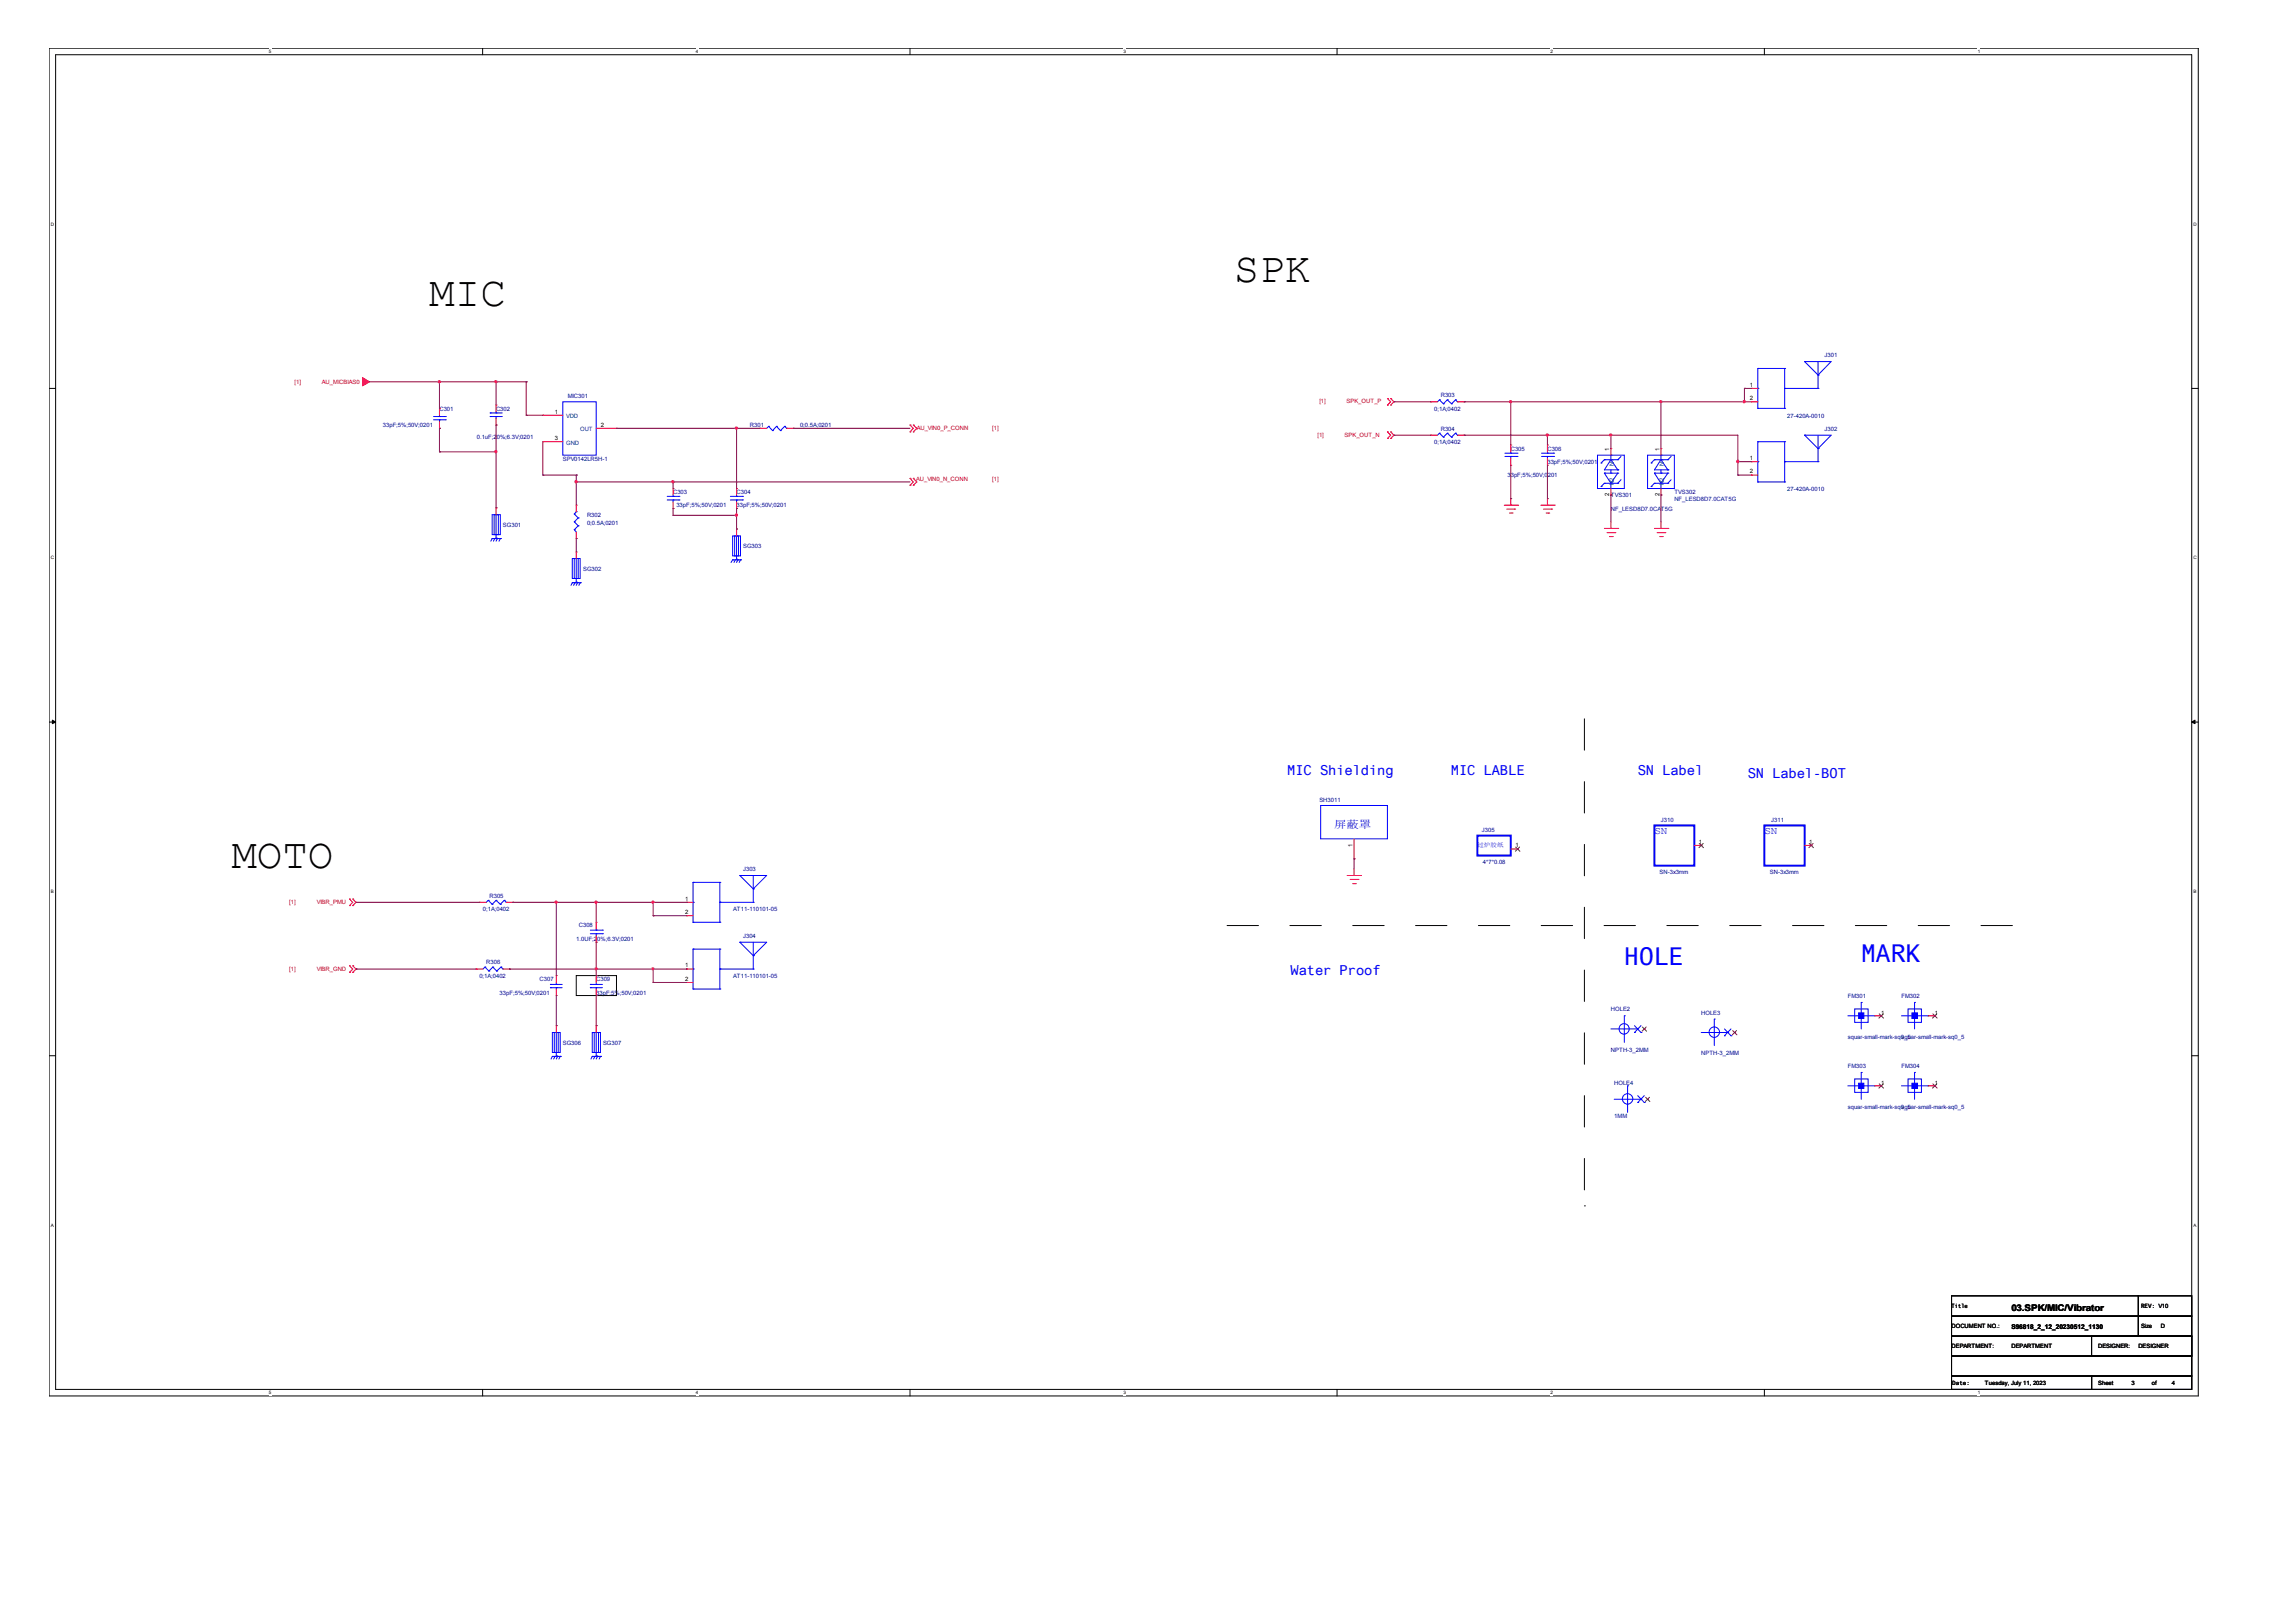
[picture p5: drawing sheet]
<svg xmlns="http://www.w3.org/2000/svg" width="297mm" height="210mm" viewBox="0 0 297 210" stroke-linecap="round" stroke-linejoin="round" font-family="sans-serif">
<defs><g id="words">
<g font-size="5.5">
<text x="55.5" y="39.6">MIC</text>
<text x="159.6" y="36.5">SPK</text>
<text x="29.9" y="112.4">MOTO</text>
</g>
<g font-size="3.2" fill="#00f">
<text x="210.1" y="124.9">HOLE</text>
<text x="240.8" y="124.5">MARK</text>
</g>
<g font-size="1.8" fill="#00f">
<text x="166.5" y="100.3">MIC Shielding</text>
<text x="187.7" y="100.3">MIC LABLE</text>
<text x="211.9" y="100.3">SN Label</text>
<text x="226.1" y="100.7">SN Label-BOT</text>
<text x="167" y="126.2">Water Proof</text>
</g>
<g font-size="1.4" fill="#00f">
<text x="172.6" y="107.1">屏蔽罩</text>
<text x="214" y="108">SN</text>
<text x="228.3" y="108">SN</text>
</g>
<text font-size="1.2" x="260.2" y="169.7">03.SPK/MIC/Vibrator</text>
<g font-size=".8" fill="#000080">
<text x="236.1" y="46.2">J301</text>
<text x="56.9" y="53.1">C301</text>
<text x="64.2" y="53.1">C302</text>
<text x="73.4" y="51.5">MIC301</text>
<text x="185.5" y="53.1">0;1A;0402</text>
<text x="186.4" y="51.4">R303</text>
<text x="49.5" y="55.3">33pF;5%;50V;0201</text>
<text x="61.7" y="56.9">0.1uF;20%;6.3V;0201</text>
<text x="72.8" y="59.6">SPV0142LR5H-1</text>
<text x="97" y="55.3">R301</text>
<text x="103.5" y="55.3">0;0.5A;0201</text>
<text x="185.5" y="57.5">0;1A;0402</text>
<text x="186.4" y="55.7">R304</text>
<text x="195.5" y="58.3">C305</text>
<text x="200.2" y="58.3">C306</text>
<text x="231.2" y="54.1">27-420A-0010</text>
<text x="236.1" y="55.7">J302</text>
<text x="87.1" y="63.9">C303</text>
<text x="87.5" y="65.7">33pF;5%;50V;0201</text>
<text x="95.3" y="63.9">C304</text>
<text x="95.3" y="65.7">33pF;5%;50V;0201</text>
<text x="195" y="61.8">33pF;5%;50V;0201</text>
<text x="200.2" y="60">33pF;5%;50V;0201</text>
<text x="208.4" y="64.4">TVS301</text>
<text x="216.6" y="63.9">TVS302</text>
<text x="216.6" y="64.8">NF_LESD8D7.0CAT5G</text>
<text x="231.2" y="63.6">27-420A-0010</text>
<text x="65.1" y="68.2">SG301</text>
<text x="75.9" y="66.9">R302</text>
<text x="75.9" y="68">0;0.5A;0201</text>
<text x="96.1" y="70.9">SG303</text>
<text x="208.4" y="66.1">NF_LESD8D7.0CA</text>
<text x="214.9" y="66.1">T5G</text>
<text x="75.4" y="73.9">SG302</text>
<text x="170.7" y="103.7">SH3011</text>
<text x="191.7" y="107.6">J305</text>
<text x="214.9" y="106.4">J310</text>
<text x="229.2" y="106.4">J311</text>
<text x="96.1" y="112.7">J303</text>
<text x="191.9" y="111.8">4*7*0.08</text>
<text x="214.7" y="113.1">SN-3x3mm</text>
<text x="229" y="113.1">SN-3x3mm</text>
<text x="62.5" y="117.9">0;1A;0402</text>
<text x="63.3" y="116.2">R305</text>
<text x="74.9" y="119.9">C308</text>
<text x="94.9" y="117.9">AT11-110101-05</text>
<text x="62.9" y="124.8">R306</text>
<text x="74.5" y="121.7">1.0UF;20%;6.3V;0201</text>
<text x="96.1" y="121.4">J304</text>
<text x="62" y="126.5">0;1A;0402</text>
<text x="64.6" y="128.7">33pF;5%;50V;0201</text>
<text x="69.8" y="127">C307</text>
<text x="77.1" y="127">C309</text>
<text x="77.1" y="128.7">33pF;5%;50V;0201</text>
<text x="94.9" y="126.5">AT11-110101-05</text>
<text x="208.4" y="130.9">HOLE2</text>
<text x="220.1" y="131.3">HOLE3</text>
<text x="239.1" y="129.1">FM301</text>
<text x="246" y="129.1">FM302</text>
<text x="72.8" y="135.2">SG306</text>
<text x="78" y="135.2">SG307</text>
<text x="208.4" y="136.1">NPTH-3_2MM</text>
<text x="220.1" y="136.6">NPTH-3_2MM</text>
<text x="239.1" y="134.4">squar-small-mark-sq0_5</text>
<text x="246" y="134.4">squar-small-mark-sq0_5</text>
<text x="208.8" y="140.3">HOLE4</text>
<text x="239.1" y="138.2">FM303</text>
<text x="239.1" y="143.5">squar-small-mark-sq0_5</text>
<text x="246" y="138.2">FM304</text>
<text x="246" y="143.5">squar-small-mark-sq0_5</text>
<text x="208.8" y="144.7">1MM</text>
</g>
<g font-size=".8" fill="#f00">
<text x="38.1" y="49.7">[1]</text>
<text x="41.7" y="49.7">AU_MICBIAS0</text>
<text x="170.7" y="52.2">[1]</text>
<text x="174.2" y="52.2">SPK_OUT_P</text>
<text x="118.6" y="55.6">AU_VIN0_P_CONN</text>
<text x="128.4" y="55.6">[1]</text>
<text x="170.4" y="56.5">[1]</text>
<text x="173.9" y="56.5">SPK_OUT_N</text>
<text x="118.5" y="62.2">AU_VIN0_N_CONN</text>
<text x="128.4" y="62.2">[1]</text>
<text x="37.4" y="117">[1]</text>
<text x="41" y="117">VIBR_PMU</text>
<text x="37.4" y="125.6">[1]</text>
<text x="41" y="125.6">VIBR_GND</text>
</g>
<g font-size=".8">
<text x="71.8" y="53.5">1</text>
<text x="226.4" y="50.1">1</text>
<text x="226.4" y="51.8">2</text>
<text x="71.8" y="57">3</text>
<text x="77.7" y="55.2">2</text>
<text x="208.2" y="58.3" transform="rotate(-90 208.2 58.3)">1</text>
<text x="214.7" y="58.3" transform="rotate(-90 214.7 58.3)">1</text>
<text x="226.4" y="59.5">1</text>
<text x="208.2" y="64.2" transform="rotate(-90 208.2 64.2)">2</text>
<text x="214.7" y="64.2" transform="rotate(-90 214.7 64.2)">2</text>
<text x="226.4" y="61.3">2</text>
<text x="175" y="109.6" transform="rotate(-90 175 109.6)">1</text>
<text x="196" y="109.7">1</text>
<text x="219.8" y="109.2">1</text>
<text x="234.1" y="109.2">1</text>
<text x="88.6" y="116.6">1</text>
<text x="88.6" y="118.3">2</text>
<text x="88.6" y="125.2">1</text>
<text x="88.6" y="126.9">2</text>
<text x="243.4" y="131.4">1</text>
<text x="250.3" y="131.4">1</text>
<text x="243.4" y="140.4">1</text>
<text x="250.3" y="140.4">1</text>
<text x="252.5" y="169.3">Title</text>
<text x="252.5" y="171.9">DOCUMENT NO.:</text>
<text x="260.2" y="172">S96818_2_12_20230512_1130</text>
<text x="277" y="171.9">Size</text>
<text x="277" y="169.3">REV: V10</text>
<text x="279.6" y="171.9">D</text>
<text x="252.5" y="174.5">DEPARTMENT:</text>
<text x="252.6" y="179.3">Date:</text>
<text x="256.8" y="179.3">Tuesday, July 11, 2023</text>
<text x="260.2" y="174.5">DEPARTMENT</text>
<text x="271.4" y="174.5">DESIGNER:</text>
<text x="271.4" y="179.3">Sheet</text>
<text x="275.8" y="179.3">3</text>
<text x="276.6" y="174.5">DESIGNER</text>
<text x="278.4" y="179.3">of</text>
<text x="281" y="179.3">4</text>
</g>
<g font-size=".8" fill="#004080">
<text x="73.2" y="54.1">VDD</text>
<text x="73.2" y="57.5">GND</text>
<text x="75.1" y="55.8">OUT</text>
<text x="208.8" y="62.8" transform="rotate(-90 208.8 62.8)">N2</text>
<text x="208.8" y="60.3" transform="rotate(-90 208.8 60.3)">N1</text>
<text x="215.3" y="62.8" transform="rotate(-90 215.3 62.8)">N2</text>
<text x="215.3" y="60.3" transform="rotate(-90 215.3 60.3)">N1</text>
</g>
<text font-size=".8" fill="#00f" x="191.1" y="109.6">过炉胶纸</text>
<g font-size=".6">
<text x="34.8" y="6.9">5</text>
<text x="90" y="6.9">4</text>
<text x="145.3" y="6.9">3</text>
<text x="200.6" y="6.9">2</text>
<text x="255.9" y="6.9">1</text>
<text x="6.6" y="29.2">D</text>
<text x="283.8" y="29.2">D</text>
<text x="6.6" y="72.4">C</text>
<text x="283.8" y="72.4">C</text>
<text x="6.6" y="115.6">B</text>
<text x="283.8" y="115.6">B</text>
<text x="6.6" y="158.8">A</text>
<text x="283.8" y="158.8">A</text>
<text x="34.8" y="180.4">5</text>
<text x="90" y="180.4">4</text>
<text x="145.3" y="180.4">3</text>
<text x="200.6" y="180.4">2</text>
<text x="255.9" y="180.4">1</text>
</g>
</g></defs>
<path d="M6.3 6.2h278.1v174.5h-278.1zM7.2 7.1h276.3v172.7h-276.3z" fill="none" stroke="#000" stroke-width=".13"/>
<g fill="#fff">
<path d="M34.8 6.3h.3v.7h-.3z"/>
<path d="M34.8 179.9h.3v.7h-.3z"/>
</g>
<path d="M62.4 6.2v.9M62.4 179.8v.9" fill="none" stroke="#000" stroke-width=".13"/>
<g fill="#fff">
<path d="M90 6.3h.3v.7h-.3z"/>
<path d="M90 179.9h.3v.7h-.3z"/>
</g>
<path d="M117.7 6.2v.9M117.7 179.8v.9" fill="none" stroke="#000" stroke-width=".13"/>
<g fill="#fff">
<path d="M145.3 6.3h.3v.7h-.3z"/>
<path d="M145.3 179.9h.3v.7h-.3z"/>
</g>
<path d="M173 6.2v.9M173 179.8v.9" fill="none" stroke="#000" stroke-width=".13"/>
<g fill="#fff">
<path d="M200.6 6.3h.3v.7h-.3z"/>
<path d="M200.6 179.9h.3v.7h-.3z"/>
</g>
<path d="M228.3 6.2v.9M228.3 179.8v.9" fill="none" stroke="#000" stroke-width=".13"/>
<g fill="#fff">
<path d="M255.9 6.3h.3v.7h-.3z"/>
<path d="M255.9 179.9h.3v.7h-.3z"/>
<path d="M6.6 28.7h.3v.7h-.3z"/>
<path d="M283.8 28.7h.3v.7h-.3z"/>
<path d="M6.6 71.9h.3v.6h-.3z"/>
<path d="M283.8 71.9h.3v.6h-.3z"/>
</g>
<path d="M6.3 50.3h.9M283.5 50.3h.9" fill="none" stroke="#000" stroke-width=".13"/>
<g fill="#fff">
<path d="M6.6 115h.3v.7h-.3z"/>
<path d="M283.8 115h.3v.7h-.3z"/>
</g>
<path d="M6.3 93.4h.9M283.5 93.4h.9" fill="none" stroke="#000" stroke-width=".13"/>
<g fill="#000" stroke="#000" stroke-width=".13">
<path d="M6.8 93.2l.4 .2-.4 .3z" fill-rule="evenodd"/>
<path d="M283.5 93.4l.5-.2v.5z" fill-rule="evenodd"/>
</g>
<g fill="#fff">
<path d="M6.6 158.2h.3v.7h-.3z"/>
<path d="M283.8 158.2h.3v.7h-.3z"/>
</g>
<path d="M6.3 136.6h.9M74.5 126.3h5.3v2.5h-5.3zM283.5 136.6h.9M252.5 167.7h24.1v2.6h-24.1zM252.5 170.3h24.1v2.6h-24.1zM252.5 178.1h18.1v1.7h-18.1zM252.5 175.5h31v2.6h-31zM252.5 172.9h31v2.6h-31zM270.6 178.1h12.9v1.7h-12.9zM270.6 172.9h12.9v2.6h-12.9zM276.6 167.7h6.9v2.6h-6.9zM276.6 170.3h6.9v2.6h-6.9z" fill="none" stroke="#000" stroke-width=".13"/>
<path d="M205 93v63.1M158.7 119.8h101.5M260.2 119.8h.1M205 156.1h.1" fill="none" stroke="#000" stroke-width=".13" stroke-dasharray="4.1 4.1"/>
<g fill="none" stroke="#f00" stroke-width=".13">
<path d="M56.9 52.8h.1M56.9 55.4h.1M56.9 52.8v.9M56.9 54.6v.8M64.2 52.4h.1M64.2 55h.1M64.2 52.4v.9M64.2 54.2v.8M70.2 53.7h.1M70.2 57.2h.1M70.2 53.7h2.6M70.2 57.2h2.6"/>
<path d="M77.1 55.4h2.7M79.8 55.4h.1M98.3 55.4h.1M98.3 55.4h.9M101.8 55.4h.8M102.6 55.4h.1M117.7 55h.1M117.7 55.9h.1M117.7 55l.5 .4-.5 .5M118.2 55h.1M118.2 55.9h.1M118.2 55l.4 .4-.4 .5"/>
<path d="M179.5 51.6h.1M179.5 52.4h.1M179.5 55.9h.1M179.5 56.7h.1M179.5 51.6l.4 .4-.4 .4M179.5 55.9l.4 .4-.4 .4M179.9 52.4h.1M179.9 51.6h.1M179.9 56.7h.1M179.9 55.9h.1M179.9 51.6l.4 .4-.4 .4M179.9 55.9l.4 .4-.4 .4"/>
<path d="M185.1 56.3h.1M185.1 52h.1M185.1 52h.9M185.1 56.3h.9M188.6 52h.8M188.6 56.3h.8M189.4 56.3h.1M189.4 52h.1M195.5 57.6h.1M195.5 57.6v.9M195.5 59.3v.9M200.2 57.6h.1"/>
<path d="M200.2 57.6v.9M200.2 59.3v.9M208.4 58.1h.1M208.4 58.1v.8M214.9 58.1h.1M214.9 58.1v.8M226.6 50.3h.1M226.6 52h.1M226.6 59.7h.1M226.6 50.3h.8M226.6 52h.8M226.6 59.7h.8"/>
<path d="M64.2 65.7h.1M64.2 65.7v.9M74.5 69.7h.1M74.5 65.4h.1M74.5 71.4h.1M74.5 65.4v.8M74.5 68.8v.9M74.5 71.4v.9M87.1 63.2h.1M87.1 65.8h.1M87.1 63.2v.9M87.1 65v.8"/>
<path d="M95.3 63.2h.1M95.3 65.8h.1M95.3 68.5h.1M95.3 63.2v.9M95.3 65v.8M95.3 68.5v.9M117.7 61.9h.1M117.7 62.8h.1M117.7 61.9l.5 .5-.5 .4M118.2 61.9h.1M118.2 62.8h.1M118.2 61.9l.4 .5-.4 .4"/>
<path d="M194.6 65.4h1.7M194.9 65.9h1.1M195.3 66.4h.3M195.5 65.4h.1M195.5 60.2h.1M195.5 64.5v.9M195.6 66.4h.1M196 65.9h.1M196.3 65.4h.1M199.3 65.4h1.8M199.7 65.9h1M200 66.4h.4"/>
<path d="M200.2 65.4h.1M200.2 60.2h.1M200.2 64.5v.9M200.4 66.4h.1M200.7 65.9h.1M201.1 65.4h.1M207.6 68.4h1.7M207.9 68.9h1M208.2 69.4h.4M208.4 68.4h.1M208.4 64.1h.1M208.4 63.2v.9"/>
<path d="M208.4 67.5v.9M208.6 69.4h.1M208.9 68.9h.1M209.3 68.4h.1M214 68.4h1.8M214.4 68.9h1M214.7 69.4h.4M214.9 68.4h.1M214.9 64.1h.1M214.9 63.2v.9M214.9 67.5v.9M215.1 69.4h.1"/>
<path d="M215.4 68.9h.1M215.8 68.4h.1M226.6 61.5h.1M226.6 61.5h.8M45.2 116.3h.1M45.2 117.2h.1M45.2 116.3l.4 .5-.4 .4M45.6 117.2h.1M45.6 116.3h.1M45.6 116.3l.5 .5-.5 .4M62 116.8h.1M62 116.8h.9"/>
<path d="M65.5 116.8h.8M66.3 116.8h.1M77.1 119.4h.1M77.1 119.4v.8M88.8 116.8h.1M88.8 118.5h.1M88.8 116.8h.9M88.8 118.5h.9M174.3 113.3h1.7M174.7 113.8h1M175 114.4h.3M175.2 113.3h.1"/>
<path d="M175.2 111.1h.1M175.2 108.6v2.5M175.2 112.5v.8M175.3 114.4h.1M175.7 113.8h.1M176 113.3h.1M195.5 109.9h.8M196.3 109.9h.1M219.2 109.4h.9M220.1 109.4h.1M233.5 109.4h.8M234.3 109.4h.1"/>
<path d="M45.2 125h.1M45.2 125.8h.1M45.2 125l.4 .4-.4 .4M45.6 125.8h.1M45.6 125h.1M45.6 125l.5 .4-.5 .4M61.6 125.4h.1M61.6 125.4h.9M65.1 125.4h.8M65.9 125.4h.1M72 128.8h.1M72 126.3h.1"/>
<path d="M72 132.7h.1M72 126.3v.8M72 128v.8M72 132.7v.9M77.1 121.9h.1M77.1 128.8h.1M77.1 126.3h.1M77.1 132.7h.1M77.1 121.1v.8M77.1 126.3v.8M77.1 128v.8M77.1 132.7v.9"/>
<path d="M88.8 125.4h.1M88.8 127.1h.1M88.8 125.4h.9M88.8 127.1h.9M212.7 133.2h.1M224.4 133.6h.1M242.5 131.5h.9M243.4 131.5h.1M249.4 131.5h.9M250.3 131.5h.1M213.1 142.3h.1M242.5 140.5h.9"/>
<path d="M243.4 140.5h.1M249.4 140.5h.9M250.3 140.5h.1"/>
</g>
<path d="M46.9 48.9l.9 .5-.9 .5z" fill-rule="evenodd" fill="#f00" stroke="#f00" stroke-width=".13"/>
<g fill="none" stroke="#00f" stroke-width=".13">
<path d="M56.1 53.9h1.5M56.1 54.3h1.5M56.9 53.9h.1M56.9 54.3h.1M56.9 53.7v.2M56.9 54.3v.3M57.6 54.3h.1M57.6 53.9h.1M63.4 53.9h.1M63.4 53.4h.1M63.4 53.9h1.6M63.4 53.4h1.6"/>
<path d="M64.2 53.4h.1M64.2 53.9h.1M64.2 53.3v.1M64.2 53.9v.3M72.8 52h4.3v6.9h-4.3zM99.4 55.2h.1M99.4 55.2l-.2 .2M99.4 55.2l.5 .5M99.9 55.7h.1M100.5 55.2h.1M100.5 55.2l-.6 .5M100.5 55.2l.5 .5"/>
<path d="M101 55.7h.1M101.5 55.2h.1M101.5 55.2l-.5 .5M101.5 55.2l.3 .2M101.8 55.4h.1M186.2 56.1h.1M186.2 51.7h.1M186.2 56.1l-.2 .2M186.2 56.1l.5 .5M186.2 51.7l-.2 .3M186.2 51.7l.5 .6M186.7 56.6h.1"/>
<path d="M186.7 52.3h.1M187.2 56.1h.1M187.2 51.7h.1M187.2 56.1l-.5 .5M187.2 56.1l.6 .5M187.2 51.7l-.5 .6M187.2 51.7l.6 .6M187.8 56.6h.1M187.8 52.3h.1M188.3 56.1h.1M188.3 51.7h.1M188.3 56.1l-.5 .5"/>
<path d="M188.3 56.1l.3 .2M188.3 51.7l-.5 .6M188.3 51.7l.3 .3M188.6 56.3h.1M188.6 52h.1M194.7 59.1h1.6M194.7 58.6h1.6M195.5 58.6h.1M195.5 59.1h.1M195.5 58.5v.1M195.5 59.1v.2M196.3 59.1h.1"/>
<path d="M196.3 58.6h.1M199.4 59.1h1.6M199.4 58.6h1.6M200.2 58.6h.1M200.2 59.1h.1M200.2 58.5v.1M200.2 59.1v.2M201 59.1h.1M201 58.6h.1M206.7 58.9h3.4v4.3h-3.4zM207.1 59.9h.1M207.6 59.5h.1"/>
<path d="M207.6 59.5l-.5 .4M207.6 59.5h1.7M208.4 59.5h.1M208.4 58.9h.1M208.4 58.9v.6M208.4 59.5l.9 1.3M208.4 59.5l-.8 1.3h1.7M209.3 59.5h.1M209.7 59.1l-.4 .4M213.1 58.9h3.5v4.3h-3.5zM213.6 59.9h.1M214 59.5h.1"/>
<path d="M214 59.5h1.8M214 59.5l-.4 .4M214.9 59.5h.1M214.9 58.9h.1M214.9 59.5l-.9 1.3h1.8M214.9 58.9v.6M214.9 59.5l.9 1.3M215.8 59.5h.1M216.2 59.1l-.4 .4M227.4 47.7h.1M227.4 52.8h.1M227.4 50.3h.1"/>
<path d="M227.4 57.2h.1M227.4 59.7h.1M227.4 47.7h3.5M227.4 47.7v5.1M227.4 57.2v5.2M227.4 52.8h3.5M227.4 57.2h3.5M230.9 50.3h.1M230.9 47.7h.1M230.9 52.8h.1M230.9 59.7h.1M230.9 57.2h.1"/>
<path d="M230.9 50.3h4.3M230.9 47.7v5.1M230.9 57.2v5.2M230.9 59.7h4.3M233.5 46.8h.1M233.5 56.3h.1M233.5 46.8h3.4l-1.7 1.7M233.5 46.8l1.7 1.7M233.5 56.3h3.4l-1.7 1.8M233.5 56.3l1.7 1.8M235.2 48.5h.1M235.2 50.3h.1"/>
<path d="M235.2 58.1h.1M235.2 59.7h.1M235.2 46.8v3.5M235.2 56.3v3.4M63.7 66.6h1v2.6h-1zM63.7 69.7h.1M63.7 69.7h1M63.7 69.7l-.2 .3M63.9 66.6h.6v2.6h-.6zM64 69.7h.1M64 69.7l-.2 .3M64.2 66.6h.1"/>
<path d="M64.2 69.6h.1M64.2 66.6v3M64.3 69.7h.1M64.3 69.7l-.1 .3M64.7 69.7h.1M64.7 69.7l-.1 .3M74 72.3h1.1v2.6h-1.1zM74 75.4h.1M74 75.4h1.1M74 75.4l-.1 .3M74.3 72.3h.5v2.6h-.5zM74.3 68.6h.1"/>
<path d="M74.3 67.5h.1M74.3 66.5h.1M74.3 68.6l.2 .2M74.3 67.5l.5 .5M74.3 66.5l.5 .5M74.4 75.4h.1M74.4 75.4l-.2 .3M74.5 66.2h.1M74.5 72.3h.1M74.5 75.3h.1M74.5 66.2l-.2 .3M74.5 72.3v3"/>
<path d="M74.7 75.4h.1M74.7 75.4l-.2 .3M74.8 68h.1M74.8 67h.1M74.8 68l-.5 .6M74.8 67l-.5 .5M75.1 75.4h.1M75.1 75.4l-.2 .3M86.3 64.7h1.5M86.3 64.2h1.5M87.1 64.2h.1M87.1 64.7h.1"/>
<path d="M87.1 64.1v.1M87.1 64.7v.3M87.8 64.7h.1M87.8 64.2h.1M94.5 64.7h1.6M94.5 64.2h1.6M94.8 69.4h1v2.5h-1zM94.8 72.4h.1M94.8 72.4h1M94.8 72.4l-.2 .4M95 69.4h.5v2.5h-.5zM95.1 72.4h.1"/>
<path d="M95.1 72.4l-.1 .4M95.3 64.2h.1M95.3 64.7h.1M95.3 69.4h.1M95.3 72.4h.1M95.3 64.1v.1M95.3 64.7v.3M95.3 69.4v3M95.5 72.4h.1M95.5 72.4l-.2 .4M95.8 72.4h.1M95.8 72.4l-.2 .4"/>
<path d="M96.1 64.7h.1M96.1 64.2h.1M207.1 63h.1M207.6 62.5h.1M207.6 61.2h.1M207.6 62.5h1.7M207.6 61.2l.8 1.3M207.6 62.5l-.5 .5M207.6 61.2h1.7M208.4 62.5h.1M208.4 61.2h.1M208.4 60.8v.4"/>
<path d="M208.4 62.5v.7M209.3 62.5h.1M209.3 61.2h.1M209.3 60.8h.1M209.3 61.2l-.9 1.3M209.7 62.1l-.4 .4M213.6 63h.1M214 62.5h.1M214 61.2h.1M214 62.5h1.8M214 61.2h1.8M214 61.2l.9 1.3"/>
<path d="M214 62.5l-.4 .5M214.9 62.5h.1M214.9 61.2h.1M214.9 60.8v.4M214.9 62.5v.7M215.8 62.5h.1M215.8 61.2h.1M215.8 60.8h.1M215.8 61.2l-.9 1.3M216.2 62.1l-.4 .4M227.4 62.4h.1M227.4 62.4h3.5"/>
<path d="M230.9 62.4h.1M63.2 116.5h.1M63.2 116.5l-.3 .3M63.2 116.5l.5 .5M63.7 117h.1M64.2 116.5h.1M64.2 116.5l-.5 .5M64.2 116.5l.5 .5M64.7 117h.1M65.2 116.5h.1M65.2 116.5l-.5 .5M65.2 116.5l.3 .3"/>
<path d="M65.5 116.8h.1M89.7 114.2h.1M89.7 119.4h.1M89.7 116.8h.1M89.7 114.2h3.4M89.7 114.2v5.2M89.7 119.4h3.4M93.1 116.8h.1M93.1 114.2h.1M93.1 119.4h.1M93.1 116.8h4.4M93.1 114.2v5.2"/>
<path d="M95.7 113.3h.1M95.7 113.3h3.5l-1.7 1.7M95.7 113.3l1.8 1.7M97.5 115h.1M97.5 116.8h.1M97.5 113.3v3.5M170.9 104.2h8.6v4.4h-8.6zM62.7 125.2h.1M62.7 125.2l-.2 .2M62.7 125.2l.5 .5M63.2 125.7h.1M63.8 125.2h.1"/>
<path d="M63.8 125.2l-.6 .5M63.8 125.2l.5 .5M64.3 125.7h.1M64.8 125.2h.1M64.8 125.2l-.5 .5M64.8 125.2l.3 .2M65.1 125.4h.1M71.2 127.4h.1M71.2 127.8h.1M71.2 127.4h1.5M71.2 127.8h1.5M71.5 133.6h1v2.6h-1z"/>
<path d="M71.5 136.7h.1M71.5 136.7h1M71.5 136.7l-.2 .3M71.7 133.6h.5v2.6h-.5zM71.8 136.7h.1M71.8 136.7l-.2 .3M72 127.8h.1M72 127.4h.1M72 133.6h.1M72 136.6h.1M72 127.1v.3M72 127.8v.2"/>
<path d="M72 133.6v3M72.1 136.7h.1M72.1 136.7l-.1 .3M72.5 136.7h.1M72.5 136.7l-.2 .3M76.4 127.4h.1M76.4 127.8h.1M76.4 120.8h1.5M76.4 120.4h1.5M76.4 127.4h1.5M76.4 127.8h1.5M76.6 133.6h1.1v2.6h-1.1z"/>
<path d="M76.6 136.7h.1M76.6 136.7h1.1M76.6 136.7l-.1 .3M76.9 133.6h.5v2.6h-.5zM77 136.7h.1M77 136.7l-.2 .3M77.1 120.4h.1M77.1 120.8h.1M77.1 127.8h.1M77.1 127.4h.1M77.1 133.6h.1M77.1 136.6h.1"/>
<path d="M77.1 120.2v.2M77.1 120.8v.3M77.1 127.1v.3M77.1 127.8v.2M77.1 133.6v3M77.3 136.7h.1M77.3 136.7l-.2 .3M77.7 136.7h.1M77.7 136.7l-.2 .3M77.9 120.8h.1M77.9 120.4h.1M89.7 122.8h.1"/>
<path d="M89.7 128h.1M89.7 125.4h.1M89.7 122.8v5.2M89.7 122.8h3.4M89.7 128h3.4M93.1 125.4h.1M93.1 122.8h.1M93.1 128h.1M93.1 122.8v5.2M93.1 125.4h4.4M95.7 121.9h.1M95.7 121.9h3.5l-1.7 1.8"/>
<path d="M95.7 121.9l1.8 1.8M97.5 123.7h.1M97.5 125.4h.1M97.5 121.9v3.5M208.4 133.2h3.5M210.1 131.5h.1M210.1 131.5v3.4M211.5 133.6h.1M211.5 132.7l.8 .9M211.9 133.2h.1M212.3 133.6h.1M212.3 132.7l-.8 .9"/>
<path d="M220.1 133.6h3.4M221.8 131.9h.1M221.8 131.9v3.4M223.1 134h.1M223.1 133.2l.8 .8M223.5 133.6h.1M223.9 134h.1M223.9 133.2l-.8 .8M239.1 131.5h3.4M239.9 139.6h1.8v1.8h-1.8zM239.9 130.6h1.8v1.7h-1.8zM240.8 138.8h.1"/>
<path d="M240.8 129.7h.1M240.8 129.7v3.5M240.8 138.8v3.5M242.5 131.5h.1M246 131.5h3.4M246.8 139.6h1.8v1.8h-1.8zM246.8 130.6h1.8v1.7h-1.8zM247.7 138.8h.1M247.7 129.7h.1M247.7 129.7v3.5M247.7 138.8v3.5M249.4 131.5h.1"/>
<path d="M208.8 142.3h3.5M210.6 140.5h.1M210.6 140.5v3.4M211.9 142.7h.1M211.9 141.8l.8 .9M212.3 142.3h.1M212.7 142.7h.1M212.7 141.8l-.8 .9M239.1 140.5h3.4M242.5 140.5h.1M246 140.5h3.4M249.4 140.5h.1"/>
<circle cx="210.1" cy="133.1" r=".67"/>
<circle cx="221.8" cy="133.6" r=".68"/>
<circle cx="210.6" cy="142.2" r=".68"/>
</g>
<g fill="#00f" stroke="#00f" stroke-width=".13">
<path d="M240.5 140.2h.6v.7h-.6z" fill-rule="evenodd"/>
<path d="M247.4 140.2h.7v.7h-.7z" fill-rule="evenodd"/>
<path d="M240.5 131.1h.6v.7h-.6z" fill-rule="evenodd"/>
<path d="M247.4 131.1h.7v.7h-.7z" fill-rule="evenodd"/>
</g>
<g fill="none" stroke="#804000" stroke-width=".13">
<path d="M196.1 109.6l.5 .6M196.6 109.6l-.6 .6M219.8 109.1l.6 .6M220.3 109.1l-.5 .6M234.1 109.1l.5 .6M234.6 109.1l-.6 .6M212.5 132.9l.5 .5M213 132.9l-.6 .5M224.2 133.4l.5 .5M224.7 133.4l-.6 .5M243.1 131.2l.6 .6M243.6 131.2l-.5 .6"/>
<path d="M250.1 131.2l.5 .6M250.6 131.2l-.6 .6M212.9 142l.5 .6M213.4 142l-.5 .6M243.1 140.3l.6 .5M243.6 140.3l-.5 .5M250.1 140.3l.5 .5M250.6 140.3l-.6 .5"/>
</g>
<path d="M191.1 108.1h4.4v2.6h-4.4zM214 106.8h5.2v5.2h-5.2zM228.3 106.8h5.2v5.2h-5.2z" fill="none" stroke="#00f" stroke-width=".25"/>
<g fill="none" stroke="#800040" stroke-width=".13">
<path d="M47.8 49.4h20.3M56.9 49.4h.1M56.9 55.4h.1M56.9 58.5h.1M56.9 49.4v3.4M56.9 55.4v3.1M56.9 58.5h7.3M64.2 49.4h.1M64.2 55h.1M64.2 49.4v3M64.2 55v10.7M68.1 49.4h.1"/>
<path d="M68.1 53.7h.1M68.1 49.4v4.3M68.1 53.7h2.1M70.2 57.2v4.3M79.8 55.4h18.5M95.3 55.4h.1M95.3 55.4v7.8M102.6 55.4h.1M102.6 55.4h15.1M180.3 52h.1M180.3 56.3h.1M180.3 52h4.8"/>
<path d="M180.3 56.3h4.8M189.4 52h.1M189.4 56.3h.1M189.4 52h37.2M189.4 56.3h35.4v5.2M195.5 52h.1M195.5 52v5.6M200.2 56.3h.1M200.2 56.3v1.3M208.4 56.3h.1M208.4 56.3v1.8M214.9 52h.1"/>
<path d="M214.9 52v6.1M224.8 59.7h.1M224.8 59.7h1.8M225.7 50.3h.1M225.7 52h.1M225.7 50.3v1.7M225.7 50.3h.9M64.2 65.7h.1M70.2 61.5h.1M70.2 61.5h4.3M74.5 61.5h.1M74.5 62.4h.1"/>
<path d="M74.5 69.7h.1M74.5 61.5v3.9M74.5 69.7v1.7M74.5 62.4h43.2M87.1 62.4h.1M87.1 65.8h.1M87.1 66.7h.1M87.1 62.4v.8M87.1 65.8v.9M87.1 66.7h8.2M95.3 65.8h.1M95.3 68.5h.1"/>
<path d="M95.3 65.8v2.7M195.5 64.5h.1M195.5 60.2v4.3M200.2 64.5h.1M200.2 60.2v4.3M208.4 64.1h.1M208.4 64.1v3.4M214.9 64.1h.1M214.9 64.1v3.4M224.8 61.5h.1M224.8 61.5h1.8M46.1 116.8h.1"/>
<path d="M46.1 116.8h15.9M66.3 116.8h.1M66.3 116.8h22.5M72 116.8h.1M72 116.8v9.5M77.1 116.8h.1M77.1 116.8v2.6M84.5 118.5h.1M84.5 116.8v1.7M84.5 118.5h4.3M88.8 116.8h.1M175.2 111.1h.1"/>
<path d="M175.2 111.1v1.4M46.1 125.4h.1M46.1 125.4h15.5M65.9 125.4h.1M65.9 125.4h22.9M72 132.7h.1M72 128.8v3.9M77.1 121.9h.1M77.1 125.4h.1M77.1 132.7h.1M77.1 121.9v4.4M77.1 128.8v3.9"/>
<path d="M84.5 127.1h.1M84.5 125.4v1.7M84.5 127.1h4.3M88.8 125.4h.1"/>
</g>
<g fill="#f0f" stroke="#f0f" stroke-width=".13">
<path d="M224.7 59.6h.2v.2h-.2z" fill-rule="evenodd"/>
<path d="M195.3 51.9h.2v.2h-.2z" fill-rule="evenodd"/>
<path d="M200.1 56.2h.2v.2h-.2z" fill-rule="evenodd"/>
<path d="M77 116.6h.2v.2h-.2z" fill-rule="evenodd"/>
<path d="M71.8 116.6h.2v.2h-.2z" fill-rule="evenodd"/>
<path d="M77 125.3h.2v.2h-.2z" fill-rule="evenodd"/>
<path d="M84.4 116.6h.2v.2h-.2z" fill-rule="evenodd"/>
<path d="M84.4 125.3h.2v.2h-.2z" fill-rule="evenodd"/>
<path d="M225.5 51.9h.3v.2h-.3z" fill-rule="evenodd"/>
<path d="M214.7 51.9h.3v.2h-.3z" fill-rule="evenodd"/>
<path d="M208.3 56.2h.2v.2h-.2z" fill-rule="evenodd"/>
<path d="M56.7 49.3h.2v.2h-.2z" fill-rule="evenodd"/>
<path d="M64 49.3h.3v.2h-.3z" fill-rule="evenodd"/>
<path d="M95.2 55.3h.2v.2h-.2z" fill-rule="evenodd"/>
<path d="M64 58.3h.3v.3h-.3z" fill-rule="evenodd"/>
<path d="M86.9 62.2h.3v.2h-.3z" fill-rule="evenodd"/>
<path d="M74.4 62.2h.2v.2h-.2z" fill-rule="evenodd"/>
<path d="M95.2 66.6h.2v.2h-.2z" fill-rule="evenodd"/>
<path d="M224.7 59.6h.2v.2h-.2z" fill-rule="evenodd"/>
<path d="M195.3 51.9h.2v.2h-.2z" fill-rule="evenodd"/>
<path d="M200.1 56.2h.2v.2h-.2z" fill-rule="evenodd"/>
<path d="M77 116.6h.2v.2h-.2z" fill-rule="evenodd"/>
<path d="M71.8 116.6h.2v.2h-.2z" fill-rule="evenodd"/>
<path d="M77 125.3h.2v.2h-.2z" fill-rule="evenodd"/>
<path d="M84.4 116.6h.2v.2h-.2z" fill-rule="evenodd"/>
<path d="M84.4 125.3h.2v.2h-.2z" fill-rule="evenodd"/>
<path d="M225.5 51.9h.3v.2h-.3z" fill-rule="evenodd"/>
<path d="M214.7 51.9h.3v.2h-.3z" fill-rule="evenodd"/>
<path d="M208.3 56.2h.2v.2h-.2z" fill-rule="evenodd"/>
<path d="M56.7 49.3h.2v.2h-.2z" fill-rule="evenodd"/>
<path d="M64 49.3h.3v.2h-.3z" fill-rule="evenodd"/>
<path d="M95.2 55.3h.2v.2h-.2z" fill-rule="evenodd"/>
<path d="M64 58.3h.3v.3h-.3z" fill-rule="evenodd"/>
<path d="M86.9 62.2h.3v.2h-.3z" fill-rule="evenodd"/>
<path d="M74.4 62.2h.2v.2h-.2z" fill-rule="evenodd"/>
<path d="M95.2 66.6h.2v.2h-.2z" fill-rule="evenodd"/>
</g>
<use href="#words"/>
</svg>
